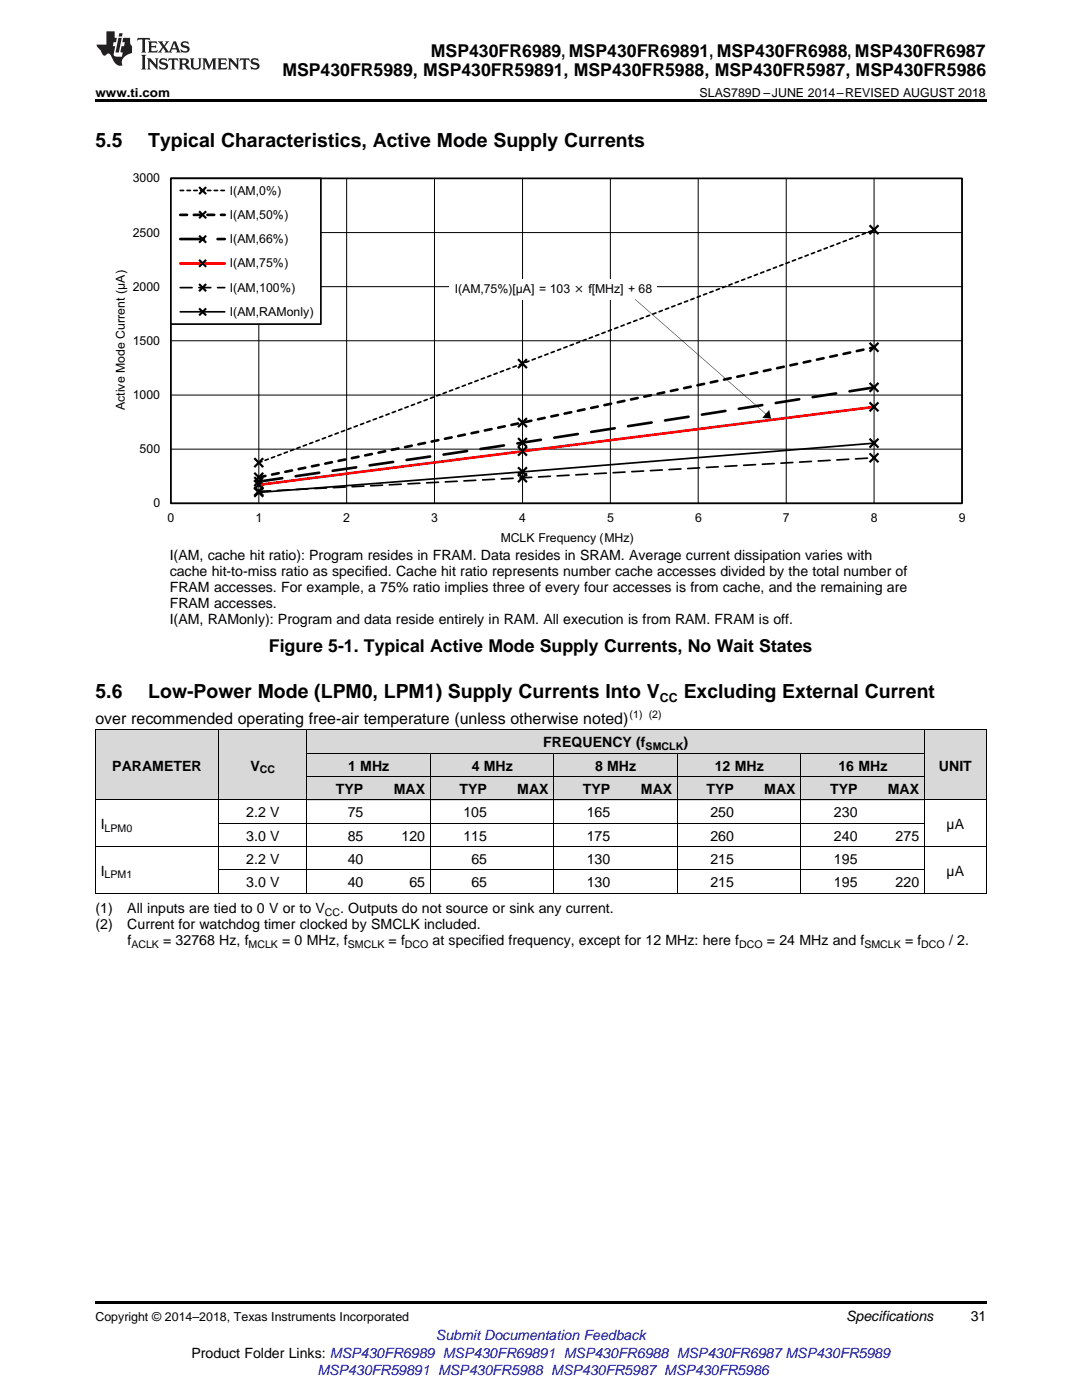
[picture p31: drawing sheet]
<svg xmlns="http://www.w3.org/2000/svg" width="216mm" height="279mm" viewBox="0 0 216 279" stroke-linecap="round" stroke-linejoin="round" font-family="sans-serif">
<defs><g id="words">
<g font-size="3.9">
<text x="19" y="29.3">5.5</text>
<text x="29.6" y="29.3">Typical Characteristics, Active Mode Supply Currents</text>
<text x="19" y="139.3">5.6</text>
<text x="29.6" y="139.3">Low-Power Mode (LPM0, LPM1) Supply Currents Into V</text>
<text x="136.4" y="139.3">Excluding External Current</text>
</g>
<g font-size="3.5">
<text x="86" y="11.3">MSP430FR6989, MSP430FR69891, MSP430FR6988, MSP430FR6987</text>
<text x="56.3" y="15.2">MSP430FR5989, MSP430FR59891, MSP430FR5988, MSP430FR5987, MSP430FR5986</text>
<text x="53.7" y="130.1">Figure 5-1. Typical Active Mode Supply Currents, No Wait States</text>
</g>
<text font-size="3.2" x="19" y="144.5">over recommended operating free-air temperature (unless otherwise noted)</text>
<g font-size="2.8">
<text x="33.9" y="111.8">I(AM, cache hit ratio): Program resides in FRAM. Data resides in SRAM. Average current dissipation varies with</text>
<text x="33.9" y="115">cache hit-to-miss ratio as specified. Cache hit ratio represents number cache accesses divided by the total number of</text>
<text x="33.9" y="118.1">FRAM accesses. For example, a 75% ratio implies three of every four accesses is from cache, and the remaining are</text>
<text x="33.9" y="121.3">FRAM accesses.</text>
<text x="33.9" y="124.5">I(AM, RAMonly): Program and data reside entirely in RAM. All execution is from RAM. FRAM is off.</text>
<text x="108.4" y="149.1">FREQUENCY (f</text>
<text x="136.4" y="149.1">)</text>
<text x="22.4" y="153.8">PARAMETER</text>
<text x="50" y="153.8">V</text>
<text x="69.5" y="153.8">1 MHz</text>
<text x="94.1" y="153.8">4 MHz</text>
<text x="118.7" y="153.8">8 MHz</text>
<text x="142.6" y="153.8">12 MHz</text>
<text x="167.3" y="153.8">16 MHz</text>
<text x="187.4" y="153.8">UNIT</text>
<text x="67" y="158.4">TYP</text>
<text x="78.6" y="158.4">MAX</text>
<text x="91.7" y="158.4">TYP</text>
<text x="103.2" y="158.4">MAX</text>
<text x="116.3" y="158.4">TYP</text>
<text x="127.9" y="158.4">MAX</text>
<text x="141" y="158.4">TYP</text>
<text x="152.5" y="158.4">MAX</text>
<text x="165.6" y="158.4">TYP</text>
<text x="177.2" y="158.4">MAX</text>
<text x="20.1" y="165.4">I</text>
<text x="49.1" y="163.1">2.2 V</text>
<text x="49.1" y="167.7">3.0 V</text>
<text x="69.4" y="163.1">75</text>
<text x="69.4" y="167.7">85</text>
<text x="80.1" y="167.7">120</text>
<text x="92.5" y="163.1">105</text>
<text x="92.5" y="167.7">115</text>
<text x="117.1" y="163.1">165</text>
<text x="117.1" y="167.7">175</text>
<text x="141.7" y="163.1">250</text>
<text x="141.7" y="167.7">260</text>
<text x="166.4" y="163.1">230</text>
<text x="166.4" y="167.7">240</text>
<text x="178.7" y="167.7">275</text>
<text x="188.9" y="165.4">µA</text>
<text x="49.1" y="172.4">2.2 V</text>
<text x="69.4" y="172.4">40</text>
<text x="94.1" y="172.4">65</text>
<text x="117.1" y="172.4">130</text>
<text x="141.7" y="172.4">215</text>
<text x="166.4" y="172.4">195</text>
<text x="20.1" y="174.7">I</text>
<text x="49.1" y="177.1">3.0 V</text>
<text x="69.4" y="177.1">40</text>
<text x="81.7" y="177.1">65</text>
<text x="94.1" y="177.1">65</text>
<text x="117.1" y="177.1">130</text>
<text x="141.7" y="177.1">215</text>
<text x="166.4" y="177.1">195</text>
<text x="178.7" y="177.1">220</text>
<text x="188.9" y="174.7">µA</text>
<text x="19" y="182.2">(1)</text>
<text x="19" y="185.4">(2)</text>
<text x="25.4" y="182.2">All inputs are tied to 0 V or to V</text>
<text x="25.4" y="185.4">Current for watchdog timer clocked by SMCLK included.</text>
<text x="67.9" y="182.2">. Outputs do not source or sink any current.</text>
<text x="25.4" y="188.6">f</text>
<text x="32.6" y="188.6">= 32768 Hz, f</text>
<text x="56.3" y="188.6">= 0 MHz, f</text>
<text x="77.5" y="188.6">= f</text>
<text x="86.3" y="188.6">at specified frequency, except for 12 MHz: here f</text>
<text x="153" y="188.6">= 24 MHz and f</text>
<text x="180.6" y="188.6">= f</text>
<text x="189.4" y="188.6">/ 2.</text>
<text x="168.8" y="263.6">Specifications</text>
<text x="193.7" y="263.6">31</text>
<text x="38.2" y="270.9">Product Folder Links: MSP430FR6989 MSP430FR69891 MSP430FR6988 MSP430FR6987 MSP430FR5989</text>
</g>
<g font-size="2.8" fill="#00f">
<text x="87" y="267.4">Submit Documentation Feedback</text>
<text x="63.3" y="274.5">MSP430FR59891 MSP430FR5988 MSP430FR5987 MSP430FR5986</text>
</g>
<g font-size="2.5">
<text x="19" y="19.3">www.ti.com</text>
<text x="139.6" y="19.3">SLAS789D –JUNE 2014–REVISED AUGUST 2018</text>
<text x="26.5" y="36.4">3000</text>
<text x="45.8" y="38.8">I(AM,0%)</text>
<text x="26.5" y="47.2">2500</text>
<text x="45.8" y="43.7">I(AM,50%)</text>
<text x="45.8" y="48.5">I(AM,66%)</text>
<text x="45.8" y="53.4">I(AM,75%)</text>
<text x="26.5" y="58">2000</text>
<text x="45.8" y="58.2">I(AM,100%)</text>
<text x="90.8" y="58.4">I(AM,75%)[µA] = 103 × f[MHz] + 68</text>
<text x="45.8" y="63">I(AM,RAMonly)</text>
<text x="26.5" y="68.8">1500</text>
<text x="24.9" y="81.8" transform="rotate(-90 24.9 81.8)">Active Mode Current (µA)</text>
<text x="26.5" y="79.6">1000</text>
<text x="27.9" y="90.4">500</text>
<text x="30.6" y="101.3">0</text>
<text x="33.4" y="104.2">0</text>
<text x="51" y="104.2">1</text>
<text x="68.5" y="104.2">2</text>
<text x="86.1" y="104.2">3</text>
<text x="103.6" y="104.2">4</text>
<text x="121.1" y="104.2">5</text>
<text x="138.7" y="104.2">6</text>
<text x="156.2" y="104.2">7</text>
<text x="173.8" y="104.2">8</text>
<text x="191.3" y="104.2">9</text>
<text x="99.9" y="108.1">MCLK Frequency (MHz)</text>
<text x="131.7" y="140.1">CC</text>
<text x="19" y="263.6">Copyright © 2014–2018, Texas Instruments Incorporated</text>
</g>
<g font-size="2.1">
<text x="125.6" y="143.2">(1) (2)</text>
<text x="128.8" y="149.7">SMCLK</text>
<text x="51.9" y="154.3">CC</text>
<text x="20.9" y="166">LPM0</text>
<text x="20.9" y="175.3">LPM1</text>
<text x="64.8" y="182.8">CC</text>
<text x="26.2" y="189.1">ACLK</text>
<text x="49.6" y="189.1">MCLK</text>
<text x="69.4" y="189.1">SMCLK</text>
<text x="80.8" y="189.1">DCO</text>
<text x="147.5" y="189.1">DCO</text>
<text x="172.5" y="189.1">SMCLK</text>
<text x="183.8" y="189.1">DCO</text>
</g>
</g></defs>
<g fill="#d8d8d8">
<path d="M19 145.7h24.7v14h-24.7z"/>
<path d="M43.7 145.7h17.6v14h-17.6z"/>
<path d="M184.5 145.7h12.3v14h-12.3z"/>
<path d="M61.3 155h12.3v4.7h-12.3z"/>
<path d="M73.6 155h12.3v4.7h-12.3z"/>
<path d="M85.9 155h12.3v4.7h-12.3z"/>
<path d="M98.2 155h12.4v4.7h-12.4z"/>
<path d="M110.6 155h12.3v4.7h-12.3z"/>
<path d="M122.9 155h12.3v4.7h-12.3z"/>
<path d="M135.2 155h12.3v4.7h-12.3z"/>
<path d="M147.5 155h12.4v4.7h-12.4z"/>
<path d="M159.9 155h12.3v4.7h-12.3z"/>
<path d="M172.2 155h12.3v4.7h-12.3z"/>
<path d="M61.3 150.4h12.3v4.6h-12.3z"/>
<path d="M73.6 150.4h12.3v4.6h-12.3z"/>
<path d="M85.9 150.4h12.3v4.6h-12.3z"/>
<path d="M98.2 150.4h12.4v4.6h-12.4z"/>
<path d="M110.6 150.4h12.3v4.6h-12.3z"/>
<path d="M122.9 150.4h12.3v4.6h-12.3z"/>
<path d="M135.2 150.4h12.3v4.6h-12.3z"/>
<path d="M147.5 150.4h12.4v4.6h-12.4z"/>
<path d="M159.9 150.4h12.3v4.6h-12.3z"/>
<path d="M172.2 150.4h12.3v4.6h-12.3z"/>
<path d="M61.3 145.7h12.3v4.7h-12.3z"/>
<path d="M73.6 145.7h12.3v4.7h-12.3z"/>
<path d="M85.9 145.7h12.3v4.7h-12.3z"/>
<path d="M98.2 145.7h12.4v4.7h-12.4z"/>
<path d="M110.6 145.7h12.3v4.7h-12.3z"/>
<path d="M122.9 145.7h12.3v4.7h-12.3z"/>
<path d="M135.2 145.7h12.3v4.7h-12.3z"/>
<path d="M147.5 145.7h12.4v4.7h-12.4z"/>
<path d="M159.9 145.7h12.3v4.7h-12.3z"/>
<path d="M172.2 145.7h12.3v4.7h-12.3z"/>
</g>
<path d="M19 259.7h177.8v.5h-177.8z" fill="#000"/>
<g fill="none" stroke="#000" stroke-width=".2">
<path d="M34.1 35.6h157.9v64.8h-157.9zM51.6 35.6v64.8M69.2 35.6v64.8M86.7 35.6v64.8M104.3 35.6v64.8M121.8 35.6v64.8M139.3 35.6v64.8M156.9 35.6v64.8M174.4 35.6v64.8M34.1 57.2h157.9M34.1 46.4h157.9M34.1 78.8h157.9"/>
<path d="M34.1 68h157.9M34.1 89.6h157.9M19 159.6h177.8M19 145.7h177.8M19.1 145.7v32.6M43.6 145.7v32.6M61.2 145.7v32.6M61.3 155h123.2M61.3 150.3h123.2M85.9 150.4v27.9M110.5 150.4v27.9M135.2 150.4v27.9"/>
<path d="M159.8 150.4v27.9M184.4 145.7v32.6M196.8 145.7v32.6M19 178.3h177.8M19 169h177.8M43.7 173.6h140.8M43.7 164.3h140.8"/>
</g>
<path d="M34.1 35.6h157.9v64.9h-157.9z" fill="none" stroke="#000" stroke-width=".34"/>
<path d="M51.6 92.3l52.7-19.7 70.1-26.7" fill="none" stroke="#000" stroke-width=".34" stroke-dasharray=".7 .7"/>
<path d="M50.7 91.4l1.8 1.8zM52.5 91.4l-1.8 1.8z" fill="#4573a6"/>
<path d="M50.7 91.4l1.8 1.8M52.5 91.4l-1.8 1.8" fill="none" stroke="#000" stroke-width=".44"/>
<path d="M103.4 71.7l1.7 1.8zM103.4 73.5l1.7-1.8z" fill="#4573a6"/>
<path d="M103.4 71.7l1.7 1.8M105.1 71.7l-1.7 1.8" fill="none" stroke="#000" stroke-width=".44"/>
<path d="M173.5 45l1.8 1.7zM175.3 45l-1.8 1.7z" fill="#4573a6"/>
<path d="M173.5 45l1.8 1.7M175.3 45l-1.8 1.7" fill="none" stroke="#000" stroke-width=".44"/>
<path d="M51.6 95.3l52.7-11 70.1-15" fill="none" stroke="#000" stroke-width=".53" stroke-dasharray="1.4 1.4"/>
<path d="M50.7 94.4l1.8 1.7zM52.5 94.4l-1.8 1.7z" fill="#ab4542"/>
<path d="M50.7 94.4l1.8 1.7M52.5 94.4l-1.8 1.7" fill="none" stroke="#000" stroke-width=".44"/>
<path d="M103.4 83.4l1.7 1.8zM105.1 83.4l-1.7 1.8z" fill="#ab4542"/>
<path d="M103.4 83.4l1.7 1.8M105.1 83.4l-1.7 1.8" fill="none" stroke="#000" stroke-width=".44"/>
<path d="M173.5 68.4l1.8 1.8zM175.3 68.4l-1.8 1.8z" fill="#ab4542"/>
<path d="M173.5 68.4l1.8 1.8M175.3 68.4l-1.8 1.8" fill="none" stroke="#000" stroke-width=".44"/>
<path d="M51.6 96.1l52.7-7.8 70.1-11" fill="none" stroke="#000" stroke-width=".53" stroke-dasharray="4.7 2.7"/>
<path d="M50.7 95.2l1.8 1.8zM52.5 95.2l-1.8 1.8z" fill="#89a64f"/>
<path d="M50.7 95.2l1.8 1.8M52.5 95.2l-1.8 1.8" fill="none" stroke="#000" stroke-width=".44"/>
<path d="M103.4 87.4l1.7 1.8zM105.1 87.4l-1.7 1.8z" fill="#89a64f"/>
<path d="M103.4 87.4l1.7 1.8M105.1 87.4l-1.7 1.8" fill="none" stroke="#000" stroke-width=".44"/>
<path d="M173.5 76.4l1.8 1.8zM173.5 78.2l1.8-1.8z" fill="#89a64f"/>
<path d="M173.5 76.4l1.8 1.8M175.3 76.4l-1.8 1.8M50.7 95.8l1.8 1.8M52.5 95.8l-1.8 1.8M103.4 89.2l1.7 1.7M105.1 89.2l-1.7 1.7M173.5 80.3l1.8 1.8M175.3 80.3l-1.8 1.8" fill="none" stroke="#000" stroke-width=".44"/>
<path d="M174.4 81.2l-122.8 15.6" fill="none" stroke="#f00" stroke-width=".53"/>
<path d="M51.6 98.1l52.7-2.7 70.1-4" fill="none" stroke="#000" stroke-width=".34" stroke-dasharray="2.4 1.4"/>
<path d="M50.7 97.2l1.8 1.7zM52.5 97.2l-1.8 1.7z" fill="#4099b0"/>
<path d="M50.7 97.2l1.8 1.7M52.5 97.2l-1.8 1.7" fill="none" stroke="#000" stroke-width=".44"/>
<path d="M103.4 94.5l1.7 1.7zM105.1 94.5l-1.7 1.7z" fill="#4099b0"/>
<path d="M103.4 94.5l1.7 1.7M105.1 94.5l-1.7 1.7" fill="none" stroke="#000" stroke-width=".44"/>
<path d="M173.5 90.5l1.8 1.7zM175.3 90.5l-1.8 1.7z" fill="#4099b0"/>
<path d="M173.5 90.5l1.8 1.7M175.3 90.5l-1.8 1.7" fill="none" stroke="#000" stroke-width=".44"/>
<path d="M174.4 88.4l-70.1 5.8-52.7 4.1" fill="none" stroke="#000" stroke-width=".34"/>
<path d="M50.7 97.4l1.8 1.7zM52.5 97.4l-1.8 1.7z" fill="#94a8cf"/>
<path d="M50.7 97.4l1.8 1.7M52.5 97.4l-1.8 1.7" fill="none" stroke="#000" stroke-width=".44"/>
<path d="M103.4 93.3l1.7 1.7zM103.4 95l1.7-1.7z" fill="#94a8cf"/>
<path d="M103.4 93.3l1.7 1.7M105.1 93.3l-1.7 1.7" fill="none" stroke="#000" stroke-width=".44"/>
<path d="M173.5 87.5l1.8 1.8zM173.5 89.3l1.8-1.8z" fill="#94a8cf"/>
<path d="M173.5 87.5l1.8 1.8M175.3 87.5l-1.8 1.8" fill="none" stroke="#000" stroke-width=".44"/>
<path d="M34.1 35.6h29.9v29.1h-29.9z" fill-rule="evenodd" fill="#fff"/>
<path d="M34.1 35.6h29.9v29.1h-29.9z" fill="none" stroke="#000" stroke-width=".34"/>
<path d="M36 38h8.9" fill="none" stroke="#000" stroke-width=".34" stroke-dasharray=".7 .7"/>
<path d="M39.7 37.3l1.4 1.4zM39.7 38.7l1.4-1.4z" fill-rule="evenodd" fill="#4573a6"/>
<path d="M39.7 37.3l1.4 1.4M41.1 37.3l-1.4 1.4" fill="none" stroke="#000" stroke-width=".42"/>
<path d="M36 42.9h8.9" fill="none" stroke="#000" stroke-width=".53" stroke-dasharray="1.4 1.4"/>
<path d="M39.7 42.2l1.4 1.4zM39.7 43.6l1.4-1.4z" fill-rule="evenodd" fill="#ab4542"/>
<path d="M39.7 42.2l1.4 1.4M41.1 42.2l-1.4 1.4" fill="none" stroke="#000" stroke-width=".42"/>
<path d="M36 47.7h8.9" fill="none" stroke="#000" stroke-width=".53" stroke-dasharray="4.7 2.7"/>
<path d="M39.7 47l1.4 1.4zM39.7 48.4l1.4-1.4z" fill-rule="evenodd" fill="#89a64f"/>
<path d="M39.7 47l1.4 1.4M39.7 51.9l1.4 1.4M41.1 47l-1.4 1.4M41.1 51.9l-1.4 1.4" fill="none" stroke="#000" stroke-width=".42"/>
<path d="M36 52.6h8.9" fill="none" stroke="#f00" stroke-width=".53"/>
<path d="M36 57.4h8.9" fill="none" stroke="#000" stroke-width=".34" stroke-dasharray="2.4 1.4"/>
<path d="M39.7 56.7l1.4 1.4zM41.1 56.7l-1.4 1.4z" fill-rule="evenodd" fill="#4099b0"/>
<path d="M39.7 56.7l1.4 1.4M41.1 56.7l-1.4 1.4" fill="none" stroke="#000" stroke-width=".42"/>
<path d="M36 62.2h8.9" fill="none" stroke="#000" stroke-width=".34"/>
<path d="M39.7 61.6l1.4 1.3zM39.7 62.9l1.4-1.3z" fill-rule="evenodd" fill="#94a8cf"/>
<path d="M39.7 61.6l1.4 1.3M41.1 61.6l-1.4 1.3" fill="none" stroke="#000" stroke-width=".42"/>
<path d="M89.7 55.7h41.4v4.1h-41.4z" fill-rule="evenodd" fill="#fff"/>
<g fill="#000">
<path d="M19 19.9h177.8v.5h-177.8z"/>
<path d="M126.8 59.7l26.2 23.2zM153.5 81.8l.4 1.7-1.8-.1z"/>
</g>
<g fill="#231f20">
<path d="M27.5 7.6l-.1 .5 .4-.2h.6v.1v2.1l-.2 .4h1l-.3-.4v-2.1l.1-.1h.5l.5 .2-.2-.5zM29.5 8.3l.2 .3v1.5l-.2 .4h1.8l.2-.6a1.04 1.04 0 0 1-1.3 .2v-.7h.6l.3 .2v-.6l-.3 .2h-.6v-.6l.8-.1 .4 .3-.2-.5zM31.5 8.3l.9 1.1-.9 1.1h.8l-.2-.2 .5-.7 .4 .7-.2 .2h1.5l-.1-.2 .1-.4h.9l.1 .4-.2 .2h1l-.3-.3-.7-1.9h-.5l-.9 2-.8-1 .9-1h-.8l.1 .3-.3 .5-.4-.6 .2-.2zM34.7 8.6l.4 1h-.7zM36.3 8.4a.63 .63 0 0 0-.2 .7 .63 .63 0 0 0 .6 .4l.6 .2 .1 .2a.75 .75 0 0 1-.7 .4 .75 .75 0 0 1-.6-.5l.1 .7 .1-.1a1.11 1.11 0 0 0 1.5-.6 1.13 1.13 0 0 0-1.2-.8l-.1-.4a1.04 1.04 0 0 1 1.2 .2l-.2-.5-.1 .1-.5-.2zM28.2 10.9l.2 .4v2.2l-.2 .4h1l-.3-.4v-2.2l.3-.4zM29.3 11.6l.3 .4v1.5l-.3 .4h.8l-.2-.4v-1.3l1.5 1.7v-1.9l.2-.4h-.7l.2 .4v.9l-1.1-1.3zM32 11.8a.62 .62 0 0 0-.2 .7 .62 .62 0 0 0 .6 .4l.6 .1 .1 .3a.76 .76 0 0 1-.7 .3 .76 .76 0 0 1-.6-.4l.1 .7 .1-.1a1.11 1.11 0 0 0 1.5-.6 1.13 1.13 0 0 0-1.2-.8l-.1-.4a1.04 1.04 0 0 1 1.2 .2l-.2-.6-.1 .1-.5-.1zM33.7 11.6l-.2 .6a.61 .61 0 0 1 .8-.3v1.6l-.2 .4h.9l-.2-.4v-1.6a.63 .63 0 0 1 .8 .3l-.2-.6zM35.6 11.6l.3 .4v1.5l-.3 .4h1l-.2-.2v-.8l.5 .2a.76 .76 0 0 0 1.2 .7l-1-1a.58 .58 0 0 0 .6-.5 .58 .58 0 0 0-.5-.6zM36.4 11.9h.1a.45 .45 0 0 1 .5 .1 .45 .45 0 0 1 .1 .5l-.7 .2zM37.9 11.6l.2 .2a2.17 2.17 0 0 0 .3 1.9 .99 .99 0 0 0 1.6-.6v-1.1l.2-.4h-.7l.2 .2a1.92 1.92 0 0 1-.2 1.8 .6 .6 0 0 1-.9-.5v-1.1l.2-.4zM40.4 11.6l.2 .4v1.5l-.2 .4h.7l-.2-.4v-1.4l.8 1.8 .8-1.8v1.4l-.2 .4h.9l-.2-.4v-1.5l.2-.4h-.8l-.6 1.5-.6-1.5zM43.4 11.6l.2 .4v1.5l-.2 .4h1.8l.2-.6a1.04 1.04 0 0 1-1.3 .1v-.6h.5l.4 .2v-.6l-.4 .2h-.5v-.7h.8l.3 .3-.1-.6zM45.5 11.6l.2 .4v1.5l-.2 .4h.7l-.2-.4v-1.3l1.5 1.7v-1.9l.2-.4h-.7l.2 .4v.9l-1.1-1.3zM47.9 11.6l-.1 .6a.61 .61 0 0 1 .8-.3v1.6l-.3 .4h1l-.3-.4 .1-1.6a.63 .63 0 0 1 .7 .3l-.1-.6zM50.2 11.8a.62 .62 0 0 0-.2 .7 .62 .62 0 0 0 .6 .4l.6 .1 .2 .3a.76 .76 0 0 1-.8 .3 .76 .76 0 0 1-.6-.4l.1 .7 .2-.1a1.11 1.11 0 0 0 1.5-.6 1.13 1.13 0 0 0-1.3-.8l-.1-.4a1.04 1.04 0 0 1 1.2 .2l-.1-.6-.2 .1-.5-.1z"/>
<path d="M21.2 6.3v2.6h-1.9l.1 .4 .7 .9a.91 .91 0 0 0 1 .8 .56 .56 0 0 1 .5-.3 .56 .56 0 0 1 .5 .3l.4 .8a1.53 1.53 0 0 0 1.9 1.2 1.54 1.54 0 0 1 1-2.1l.9-.3v-1.4a1.52 1.52 0 0 1-.3-1.6h-1.4l-.2 .8h.5l-.2 .8h-.4l-.2 1v.2l.4 .1-.2 .8a1.93 1.93 0 0 1-1.6-.3l.3-1.8h-.5l.2-.8h.4l.2-.8h-.4v-1.3zM23.6 7.6l-.6 2.9h.7l.6-2.9zM23.8 6.6l-.1 .7h.6l.2-.7z"/>
</g>
<use href="#words"/>
</svg>
